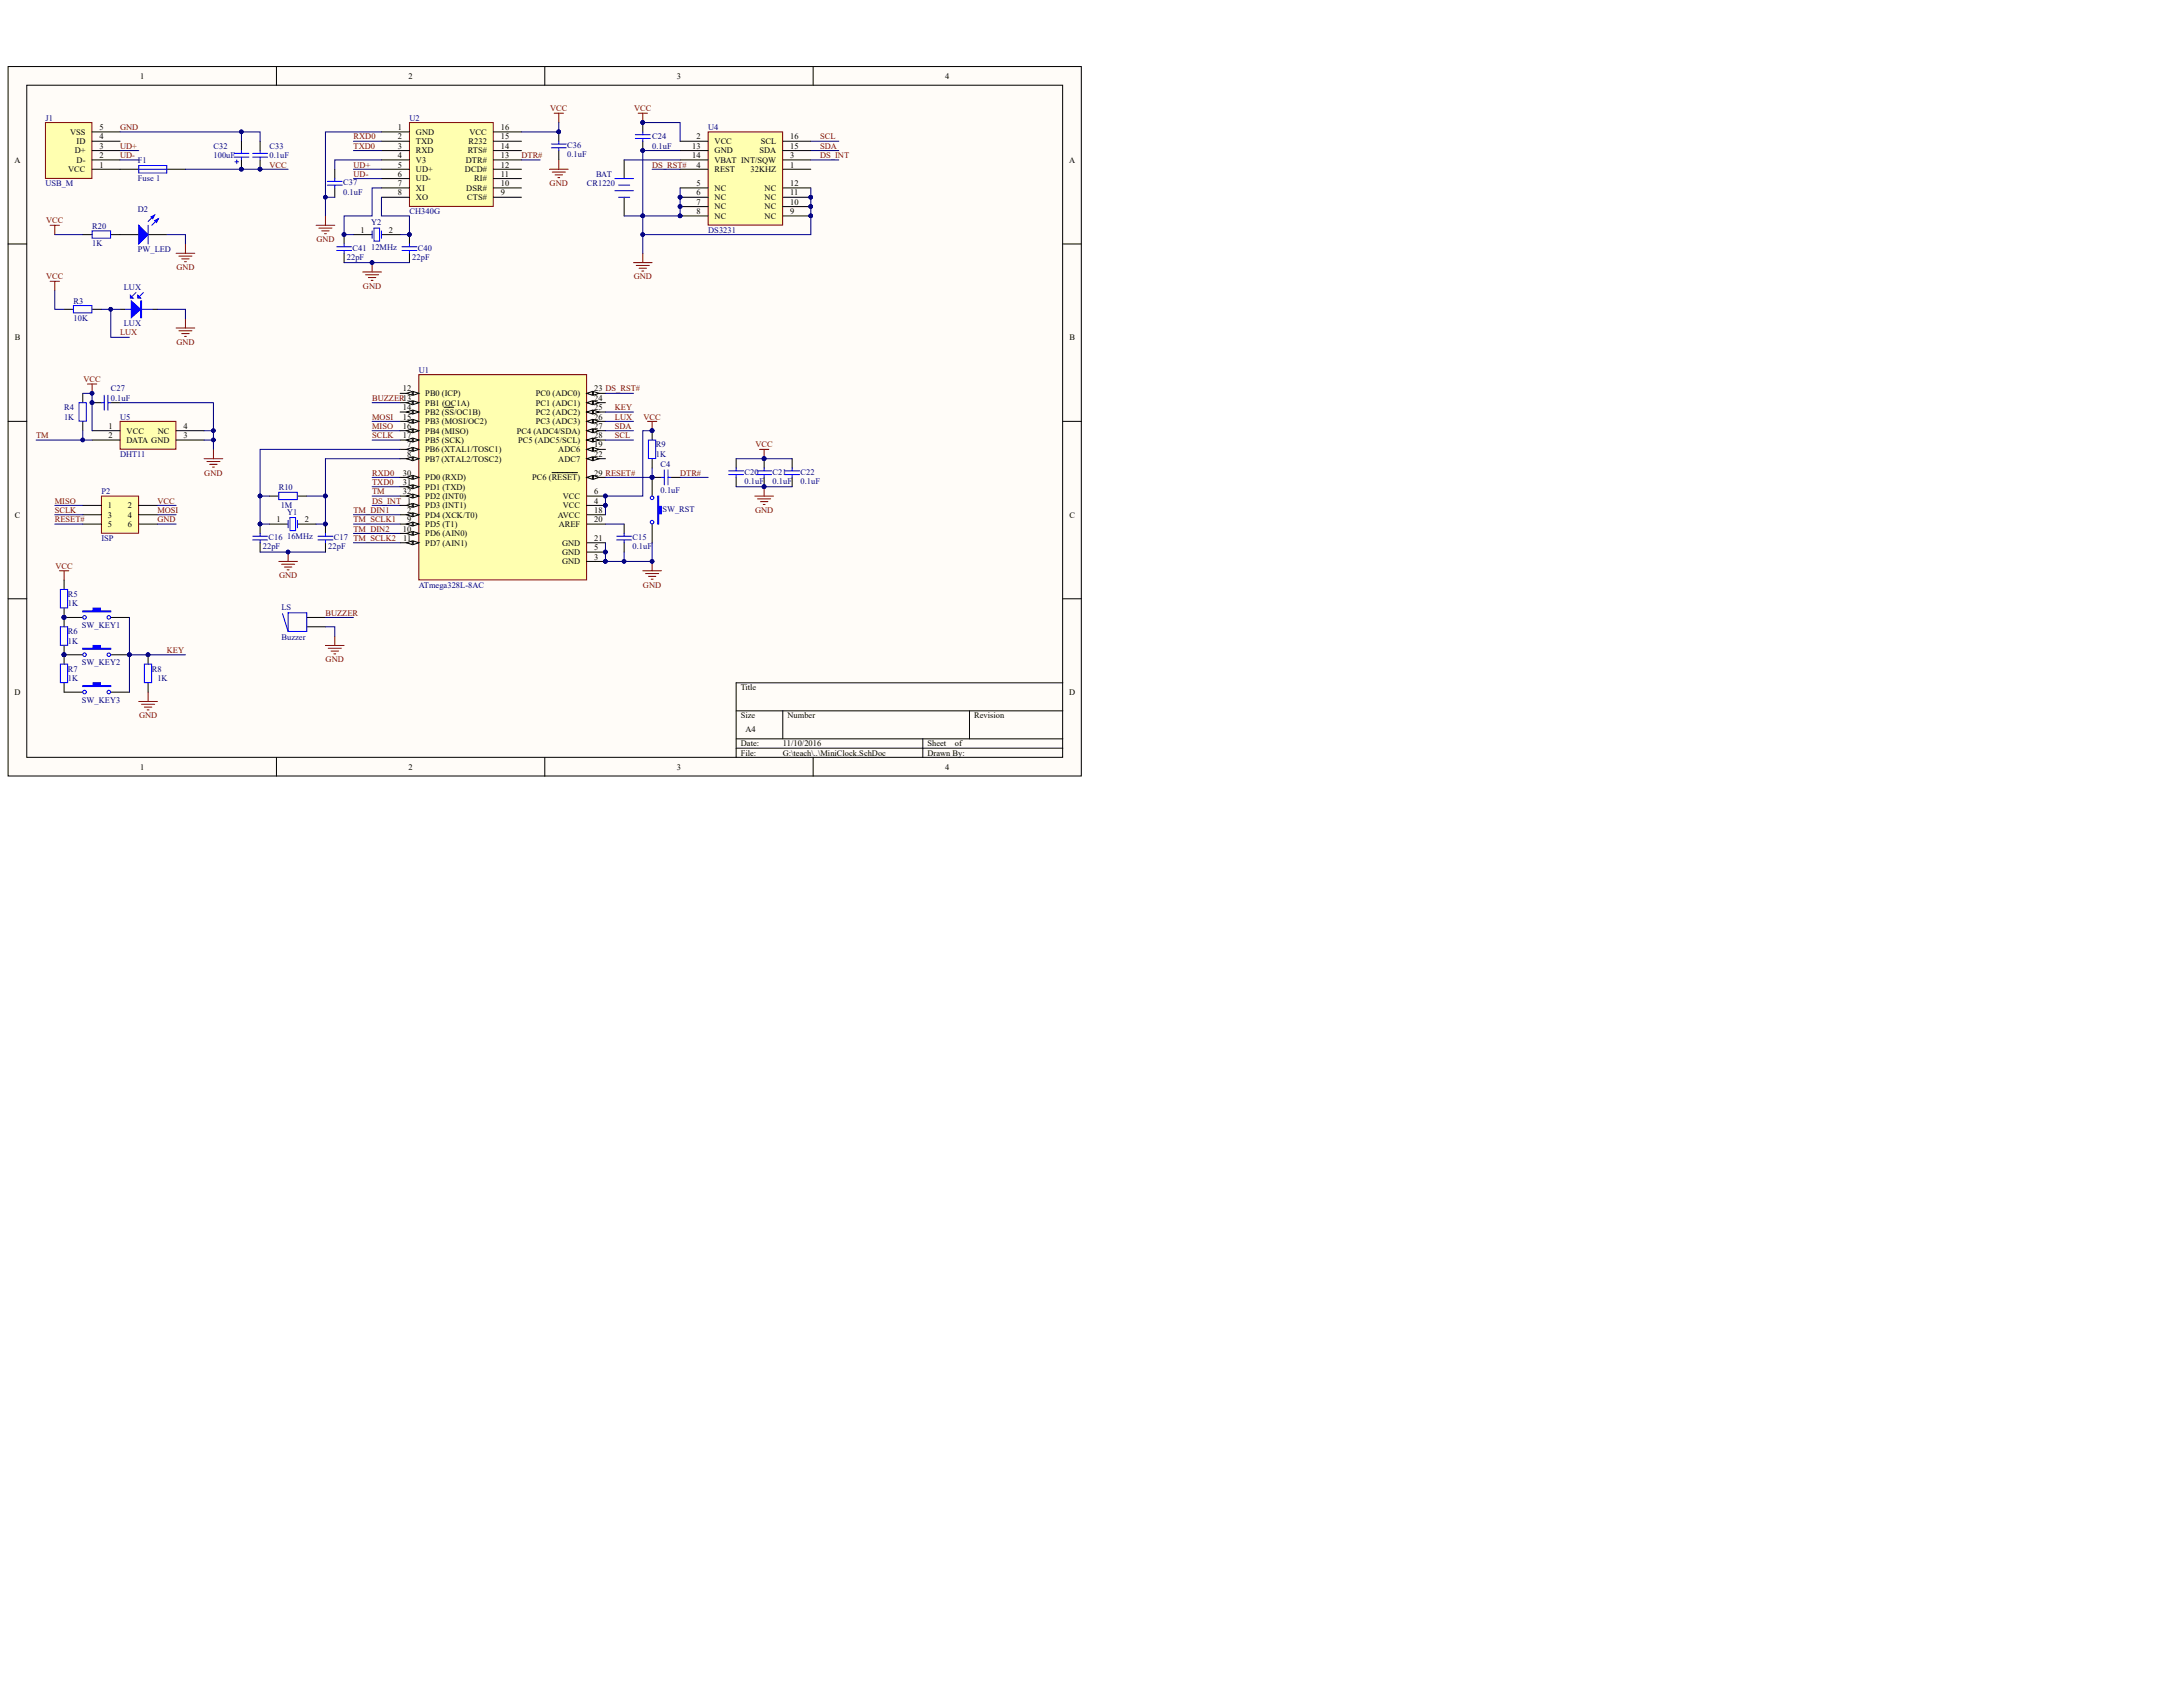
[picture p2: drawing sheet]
<svg xmlns="http://www.w3.org/2000/svg" width="558mm" height="432mm" viewBox="0 0 558 432" stroke-linecap="round" stroke-linejoin="round" font-family="sans-serif">
<defs><g id="words">
<g font-size="2.2">
<text x="35.9" y="20.2">1</text>
<text x="104.5" y="20.2">2</text>
<text x="173.1" y="20.2">3</text>
<text x="241.8" y="20.2">4</text>
<text x="18" y="34.5">VSS</text>
<text x="25.5" y="35.7">4</text>
<text x="25.5" y="33.3">5</text>
<text x="101.8" y="33.3">1</text>
<text x="101.8" y="35.7">2</text>
<text x="106.4" y="34.5">GND</text>
<text x="120.1" y="34.5">VCC</text>
<text x="128.2" y="35.7">15</text>
<text x="128.2" y="33.3">16</text>
<text x="178.2" y="35.7">2</text>
<text x="202.2" y="35.7">16</text>
<text x="3.7" y="41.6">A</text>
<text x="19.1" y="39.3">D+</text>
<text x="19.6" y="41.6">D-</text>
<text x="19.6" y="36.8">ID</text>
<text x="25.5" y="40.4">2</text>
<text x="25.5" y="38.1">3</text>
<text x="101.8" y="38.1">3</text>
<text x="101.8" y="40.4">4</text>
<text x="106.4" y="36.8">TXD</text>
<text x="106.4" y="39.3">RXD</text>
<text x="106.4" y="41.6">V3</text>
<text x="119.2" y="41.6">DTR#</text>
<text x="119.7" y="39.3">RTS#</text>
<text x="119.9" y="36.8">R232</text>
<text x="128.2" y="40.4">13</text>
<text x="128.2" y="38.1">14</text>
<text x="177.1" y="38.1">13</text>
<text x="177.1" y="40.4">14</text>
<text x="182.8" y="36.8">VCC</text>
<text x="182.8" y="39.3">GND</text>
<text x="182.8" y="41.6">VBAT INT/SQW</text>
<text x="194.3" y="39.3">SDA</text>
<text x="194.6" y="36.8">SCL</text>
<text x="202.2" y="38.1">15</text>
<text x="202.2" y="40.4">3</text>
<text x="273.5" y="41.6">A</text>
<text x="17.4" y="44">VCC</text>
<text x="25.5" y="42.8">1</text>
<text x="101.8" y="42.8">5</text>
<text x="101.8" y="45.2">6</text>
<text x="101.8" y="47.6">7</text>
<text x="106.4" y="44">UD+</text>
<text x="106.4" y="46.4">UD-</text>
<text x="118.9" y="44">DCD#</text>
<text x="121.3" y="46.4">RI#</text>
<text x="128.2" y="47.6">10</text>
<text x="128.2" y="45.2">11</text>
<text x="128.2" y="42.8">12</text>
<text x="178.2" y="42.8">4</text>
<text x="178.2" y="47.6">5</text>
<text x="182.8" y="44">REST</text>
<text x="192" y="44">32KHZ</text>
<text x="202.2" y="42.8">1</text>
<text x="202.2" y="47.6">12</text>
<text x="101.8" y="50">8</text>
<text x="106.4" y="48.8">XI</text>
<text x="106.4" y="51.2">XO</text>
<text x="119.3" y="48.8">DSR#</text>
<text x="119.5" y="51.2">CTS#</text>
<text x="128.2" y="50">9</text>
<text x="178.2" y="50">6</text>
<text x="178.2" y="52.4">7</text>
<text x="182.8" y="48.8">NC</text>
<text x="182.8" y="51.2">NC</text>
<text x="182.8" y="53.6">NC</text>
<text x="195.6" y="48.8">NC</text>
<text x="195.6" y="51.2">NC</text>
<text x="195.6" y="53.6">NC</text>
<text x="202.2" y="50">11</text>
<text x="202.2" y="52.4">10</text>
<text x="92.2" y="59.5">1</text>
<text x="99.5" y="59.5">2</text>
<text x="178.2" y="54.8">8</text>
<text x="182.8" y="56">NC</text>
<text x="195.6" y="56">NC</text>
<text x="202.2" y="54.8">9</text>
<text x="3.8" y="87">B</text>
<text x="273.6" y="87">B</text>
<text x="103.1" y="100.1">12</text>
<text x="108.8" y="101.4">PB0 (ICP)</text>
<text x="137.1" y="101.4">PC0 (ADC0)</text>
<text x="152" y="100.1">23 DS_RST#</text>
<text x="103.1" y="104.9">14</text>
<text x="103.1" y="107.3">15</text>
<text x="108.8" y="103.7">PB1 (OC1A)</text>
<text x="108.8" y="106.1">PB2 (SS/OC1B)</text>
<text x="137.1" y="103.7">PC1 (ADC1)</text>
<text x="137.1" y="106.1">PC2 (ADC2)</text>
<text x="152" y="102.6">24</text>
<text x="152" y="104.9">25</text>
<text x="152" y="107.3">26</text>
<text x="27.8" y="109.7">1</text>
<text x="27.8" y="112.1">2</text>
<text x="32.4" y="110.9">VCC</text>
<text x="32.4" y="113.3">DATA GND</text>
<text x="40.4" y="110.9">NC</text>
<text x="47" y="112.1">3</text>
<text x="47" y="109.7">4</text>
<text x="103.1" y="109.7">16</text>
<text x="103.1" y="112.1">17</text>
<text x="108.8" y="108.5">PB3 (MOSI/OC2)</text>
<text x="108.8" y="110.9">PB4 (MISO)</text>
<text x="108.8" y="113.3">PB5 (SCK)</text>
<text x="132.2" y="110.9">PC4 (ADC4/SDA)</text>
<text x="132.6" y="113.3">PC5 (ADC5/SCL)</text>
<text x="137.1" y="108.5">PC3 (ADC3)</text>
<text x="152" y="109.7">27</text>
<text x="152" y="112.1">28</text>
<text x="104.2" y="114.5">7</text>
<text x="104.2" y="116.9">8</text>
<text x="108.8" y="115.7">PB6 (XTAL1/TOSC1)</text>
<text x="108.8" y="118.1">PB7 (XTAL2/TOSC2)</text>
<text x="142.8" y="115.7">ADC6</text>
<text x="142.8" y="118.1">ADC7</text>
<text x="152" y="114.5">19</text>
<text x="152" y="116.9">22</text>
<text x="103.1" y="121.7">30</text>
<text x="103.1" y="124.1">31</text>
<text x="108.8" y="122.8">PD0 (RXD)</text>
<text x="108.8" y="125.2">PD1 (TXD)</text>
<text x="136.2" y="122.8">PC6 (RESET)</text>
<text x="152" y="121.7">29 RESET#</text>
<text x="27.6" y="130">1</text>
<text x="32.7" y="130">2</text>
<text x="103.1" y="126.4">32</text>
<text x="104.2" y="128.8">1</text>
<text x="104.2" y="131.2">2</text>
<text x="108.8" y="127.6">PD2 (INT0)</text>
<text x="108.8" y="130">PD3 (INT1)</text>
<text x="144" y="127.6">VCC</text>
<text x="144" y="130">VCC</text>
<text x="152" y="126.4">6</text>
<text x="152" y="131.2">18</text>
<text x="152" y="128.8">4</text>
<text x="3.8" y="132.4">C</text>
<text x="27.6" y="132.4">3</text>
<text x="27.6" y="134.8">5</text>
<text x="32.7" y="132.4">4</text>
<text x="32.7" y="134.8">6</text>
<text x="70.7" y="133.6">1</text>
<text x="78" y="133.6">2</text>
<text x="103.1" y="136">10</text>
<text x="104.2" y="133.6">9</text>
<text x="108.8" y="132.4">PD4 (XCK/T0)</text>
<text x="108.8" y="134.8">PD5 (T1)</text>
<text x="108.8" y="137.2">PD6 (AIN0)</text>
<text x="142.7" y="132.4">AVCC</text>
<text x="142.9" y="134.8">AREF</text>
<text x="152" y="133.6">20</text>
<text x="273.6" y="132.4">C</text>
<text x="103.1" y="138.4">11</text>
<text x="108.8" y="139.6">PD7 (AIN1)</text>
<text x="143.8" y="142">GND</text>
<text x="143.8" y="139.6">GND</text>
<text x="152" y="140.8">5</text>
<text x="152" y="138.4">21</text>
<text x="152" y="143.2">3</text>
<text x="143.8" y="144.3">GND</text>
<text x="3.7" y="177.8">D</text>
<text x="189.5" y="176.6">Title</text>
<text x="273.5" y="177.8">D</text>
<text x="189.5" y="183.8">Size</text>
<text x="201.4" y="183.8">Number</text>
<text x="249.2" y="183.8">Revision</text>
<text x="189.5" y="190.9">Date:</text>
<text x="190.7" y="187.4">A4</text>
<text x="200.3" y="190.9">11/10/2016</text>
<text x="237.3" y="190.9">Sheet</text>
<text x="244.3" y="190.9">of</text>
<text x="35.9" y="196.9">1</text>
<text x="104.5" y="196.9">2</text>
<text x="173.1" y="196.9">3</text>
<text x="189.5" y="193.3">File:</text>
<text x="200.3" y="193.3">G:\teach\..\MiniClock.SchDoc</text>
<text x="237.3" y="193.3">Drawn By:</text>
<text x="241.8" y="196.9">4</text>
</g>
<g font-size="2.2" fill="#800000">
<text x="140.7" y="28.5">VCC</text>
<text x="162.2" y="28.5">VCC</text>
<text x="30.7" y="33.3">GND</text>
<text x="90.4" y="35.7">RXD0</text>
<text x="209.8" y="35.7">SCL</text>
<text x="30.7" y="38.1">UD+</text>
<text x="30.7" y="40.4">UD-</text>
<text x="90.4" y="38.1">TXD0</text>
<text x="133.4" y="40.4">DTR#</text>
<text x="209.8" y="38.1">SDA</text>
<text x="209.8" y="40.4">DS_INT</text>
<text x="68.9" y="42.8">VCC</text>
<text x="90.4" y="45.2">UD-</text>
<text x="90.4" y="42.8">UD+</text>
<text x="140.6" y="47.6">GND</text>
<text x="166.8" y="42.8">DS_RST#</text>
<text x="11.8" y="57.2">VCC</text>
<text x="80.9" y="61.9">GND</text>
<text x="11.8" y="71.5">VCC</text>
<text x="45.1" y="69.1">GND</text>
<text x="162.1" y="71.5">GND</text>
<text x="92.8" y="73.9">GND</text>
<text x="30.7" y="85.8">LUX</text>
<text x="45.1" y="88.2">GND</text>
<text x="21.3" y="97.8">VCC</text>
<text x="95.2" y="107.3">MOSI</text>
<text x="95.2" y="102.6">BUZZER13</text>
<text x="157.3" y="107.3">LUX</text>
<text x="157.3" y="104.9">KEY</text>
<text x="164.6" y="107.3">VCC</text>
<text x="9.3" y="112.1">TM</text>
<text x="95.2" y="109.7">MISO</text>
<text x="95.2" y="112.1">SCLK</text>
<text x="157.3" y="109.7">SDA</text>
<text x="157.3" y="112.1">SCL</text>
<text x="193.3" y="114.5">VCC</text>
<text x="52.2" y="121.7">GND</text>
<text x="95.2" y="121.7">RXD0</text>
<text x="95.2" y="124.1">TXD0</text>
<text x="174" y="121.7">DTR#</text>
<text x="14" y="128.8">MISO</text>
<text x="14" y="131.2">SCLK</text>
<text x="40.3" y="128.8">VCC</text>
<text x="40.3" y="131.2">MOSI</text>
<text x="90.4" y="131.2">TM_DIN1</text>
<text x="95.2" y="126.4">TM</text>
<text x="95.2" y="128.8">DS_INT</text>
<text x="193.2" y="131.2">GND</text>
<text x="14" y="133.6">RESET#</text>
<text x="40.3" y="133.6">GND</text>
<text x="90.4" y="133.6">TM_SCLK1</text>
<text x="90.4" y="136">TM_DIN2</text>
<text x="14.2" y="145.5">VCC</text>
<text x="71.4" y="147.9">GND</text>
<text x="164.5" y="150.3">GND</text>
<text x="83.3" y="157.5">BUZZER</text>
<text x="42.7" y="167">KEY</text>
<text x="83.3" y="169.4">GND</text>
<text x="35.6" y="183.8">GND</text>
</g>
<g font-size="2.2" fill="#000080">
<text x="11.6" y="30.9">J1</text>
<text x="104.8" y="30.9">U2</text>
<text x="166.8" y="35.7">C24</text>
<text x="181.2" y="33.3">U4</text>
<text x="35.3" y="41.6">F1</text>
<text x="54.6" y="40.4">100uF</text>
<text x="54.6" y="38.1">C32</text>
<text x="68.9" y="40.4">0.1uF</text>
<text x="68.9" y="38.1">C33</text>
<text x="145.1" y="40.2">0.1uF</text>
<text x="145.1" y="37.8">C36</text>
<text x="166.8" y="38.1">0.1uF</text>
<text x="11.6" y="47.6">USB_M</text>
<text x="35.3" y="46.4">Fuse 1</text>
<text x="87.8" y="47.4">C37</text>
<text x="150.1" y="47.6">CR1220</text>
<text x="152.5" y="45.2">BAT</text>
<text x="87.8" y="49.8">0.1uF</text>
<text x="23.6" y="58.6">R20</text>
<text x="35.3" y="54.3">D2</text>
<text x="95" y="57.6">Y2</text>
<text x="104.8" y="54.8">CH340G</text>
<text x="181.2" y="59.5">DS3231</text>
<text x="23.6" y="62.9">1K</text>
<text x="35.3" y="64.6">PW_LED</text>
<text x="90.2" y="64.1">C41</text>
<text x="95" y="63.8">12MHz</text>
<text x="106.9" y="64.1">C40</text>
<text x="88.7" y="66.5">22pF</text>
<text x="105.5" y="66.5">22pF</text>
<text x="18.8" y="77.7">R3</text>
<text x="31.7" y="74.1">LUX</text>
<text x="18.8" y="82">10K</text>
<text x="31.7" y="83.5">LUX</text>
<text x="107.1" y="95.4">U1</text>
<text x="28.3" y="100.1">C27</text>
<text x="16.4" y="107.3">1K</text>
<text x="16.4" y="104.9">R4</text>
<text x="28.3" y="102.6">0.1uF</text>
<text x="30.7" y="107.3">U5</text>
<text x="30.7" y="116.9">DHT11</text>
<text x="167.8" y="116.9">1K</text>
<text x="167.8" y="114.5">R9</text>
<text x="169" y="119.5">C4</text>
<text x="71.3" y="125.5">R10</text>
<text x="190.5" y="123.8">0.1uF</text>
<text x="190.5" y="121.4">C20</text>
<text x="197.6" y="123.8">0.1uF</text>
<text x="197.6" y="121.4">C21</text>
<text x="204.8" y="123.8">0.1uF</text>
<text x="204.8" y="121.4">C22</text>
<text x="25.9" y="126.4">P2</text>
<text x="71.8" y="130">1M</text>
<text x="73.5" y="131.7">Y1</text>
<text x="169" y="126.2">0.1uF</text>
<text x="169.5" y="131">SW_RST</text>
<text x="73.5" y="137.9">16MHz</text>
<text x="25.9" y="138.4">ISP</text>
<text x="67.2" y="140.5">22pF</text>
<text x="68.7" y="138.1">C16</text>
<text x="84" y="140.5">22pF</text>
<text x="85.4" y="138.1">C17 TM_SCLK2</text>
<text x="161.8" y="140.5">0.1uF</text>
<text x="161.8" y="138.1">C15</text>
<text x="17.4" y="155.1">1K</text>
<text x="17.4" y="152.7">R5</text>
<text x="107.1" y="150.3">ATmega328L-8AC</text>
<text x="21" y="160.6">SW_KEY1</text>
<text x="72" y="156">LS</text>
<text x="17.4" y="164.7">1K</text>
<text x="17.4" y="162.3">R6</text>
<text x="72" y="163.7">Buzzer</text>
<text x="17.4" y="171.8">R7</text>
<text x="21" y="170.2">SW_KEY2</text>
<text x="38.9" y="171.8">R8</text>
<text x="17.4" y="174.2">1K</text>
<text x="21" y="179.7">SW_KEY3</text>
<text x="40.3" y="174.2">1K</text>
</g>
</g></defs>
<g fill="#fffcf8" stroke="#000" stroke-width=".26">
<path d="M2.1 17h274.5v181.5h-274.5z"/>
<path d="M6.8 21.8h265v171.9h-265z"/>
</g>
<g fill="none" stroke="#000" stroke-width=".26">
<path d="M70.7 17v4.8M139.4 17v4.8M208 17v4.8M2.1 62.4h4.7M271.9 62.4h4.8M2.1 107.8h4.7M271.9 107.8h4.8M2.1 153.2h4.7M271.9 153.2h4.8M271.9 174.7h-83.6v19.1M70.7 193.8v4.8M139.4 193.8v4.8"/>
<path d="M188.3 181.8h83.6M188.3 189h83.6M188.3 191.4h83.6M200.3 181.8v7.2M208 193.8v4.8M236.1 189v4.8M248 181.8v7.2"/>
</g>
<path d="M11.6 31.4h11.9v14.2h-11.9z" fill="#ffffb0" stroke="#800000" stroke-width=".26"/>
<g fill="none" stroke="#000" stroke-width=".26">
<path d="M23.6 38.5h7.1M23.6 36.1h7.1M23.6 33.7h7.1M61.8 36.1v2.4M66.5 36.1v2.4M23.6 43.3h11.9M23.6 40.9h7.1M42.7 43.3h4.7M61.8 40.9v2.4M66.5 40.9v2.4M166.8 110.2v2.4M166.8 117.3v2.4"/>
<path d="M66.5 134.1v2.4M66.5 138.8v2.4M68.9 126.9h2.4M68.9 134.1h4.8M76.1 126.9h2.4M76.1 134.1h4.8M83.3 134.1v2.4M83.3 138.8v2.4M166.8 134.1v4.7M169.2 122.1h-2.4v4.8M171.6 122.1h2.4"/>
</g>
<g fill="none" stroke="#00f" stroke-width=".26">
<path d="M59.9 39.2h3.8M61.8 38.5v.7M64.6 39.2h3.8M66.5 38.5v.7M35.5 42.3h7.2v2h-7.2zM35.5 43.3h7.2M59.9 40.2h3.8M60.1 41.4h.9M60.6 40.9v1M61.8 40.2v.7M64.6 40.2h3.8M66.5 40.2v.7"/>
<path d="M165.9 112.6h1.8v4.7h-1.8zM64.6 137.2h3.8M64.6 138.1h3.8M66.5 136.5v.7M66.5 138.1v.7M71.3 125.9h4.7v1.9h-4.7zM73.7 133.1v1.9M74.2 132.4h1.4v3.3h-1.4zM76.1 133.1v1.9M81.3 137.2h3.9M81.3 138.1h3.9M83.3 136.5v.7"/>
<path d="M83.3 138.1v.7M169.2 122.1h.7M169.9 120.2v3.8M170.9 120.2v3.8M170.9 122.1h.7"/>
<circle cx="166.8" cy="127.4" r=".45"/>
<circle cx="166.8" cy="133.6" r=".45"/>
</g>
<g fill="#000080" stroke="#000080" stroke-width=".26">
<circle cx="61.7" cy="43.3" r=".45"/>
<circle cx="66.5" cy="43.3" r=".45"/>
<circle cx="66.5" cy="134" r=".45"/>
<circle cx="83.2" cy="134" r=".45"/>
<circle cx="166.8" cy="110.2" r=".45"/>
<circle cx="166.8" cy="122.1" r=".45"/>
<circle cx="166.8" cy="143.6" r=".45"/>
<circle cx="73.7" cy="141.2" r=".45"/>
</g>
<path d="M165.6 107.8h2.4M166.8 107.8v2.4M71.3 143.6h4.8M72 144.3h3.4M72.7 145.1h2M73.5 145.8h.4M73.7 141.2v2.4M164.4 146h4.8M165.2 146.7h3.3M165.9 147.4h1.9M166.6 148.2h.5M166.8 143.6v2.4" fill="none" stroke="#800000" stroke-width=".26"/>
<path d="M168.3 126.9h.2v2.6h.7v1.9h-.7v2.7h-.2z" fill-rule="evenodd" fill="#00f" stroke="#00f" stroke-width=".26"/>
<path d="M107.1 95.8h43v52.5h-43z" fill="#ffffb0" stroke="#800000" stroke-width=".26"/>
<path d="M150.1 122.1h4.8" fill="none" stroke="#000" stroke-width=".26"/>
<g fill="#fffcf8" stroke="#000" stroke-width=".26">
<path d="M150.1 122.1l1.4-.5v1z"/>
<path d="M151.8 121.6l1.4 .5-1.4 .5z"/>
</g>
<path d="M102.4 122.1h4.7M141.2 120.9h6.5" fill="none" stroke="#000" stroke-width=".26"/>
<g fill="#fffcf8" stroke="#000" stroke-width=".26">
<path d="M105.7 121.6l1.4 .5-1.4 .5z"/>
<path d="M104 122.1l1.5-.5v1z"/>
</g>
<path d="M102.4 124.5h4.7" fill="none" stroke="#000" stroke-width=".26"/>
<g fill="#fffcf8" stroke="#000" stroke-width=".26">
<path d="M105.7 124l1.4 .5-1.4 .5z"/>
<path d="M104 124.5l1.5-.5v1z"/>
</g>
<path d="M102.4 126.9h4.7" fill="none" stroke="#000" stroke-width=".26"/>
<g fill="#fffcf8" stroke="#000" stroke-width=".26">
<path d="M105.7 126.4l1.4 .5-1.4 .5z"/>
<path d="M104 126.9l1.5-.5v1z"/>
</g>
<path d="M102.4 129.3h4.7" fill="none" stroke="#000" stroke-width=".26"/>
<g fill="#fffcf8" stroke="#000" stroke-width=".26">
<path d="M105.7 128.8l1.4 .5-1.4 .5z"/>
<path d="M104 129.3l1.5-.5v1z"/>
</g>
<path d="M102.4 131.7h4.7" fill="none" stroke="#000" stroke-width=".26"/>
<g fill="#fffcf8" stroke="#000" stroke-width=".26">
<path d="M105.7 131.2l1.4 .5-1.4 .5z"/>
<path d="M104 131.7l1.5-.5v1z"/>
</g>
<path d="M102.4 115h4.7M150.1 126.9h4.8M150.1 141.2h4.8" fill="none" stroke="#000" stroke-width=".26"/>
<g fill="#000080" stroke="#000080" stroke-width=".26">
<circle cx="154.9" cy="126.9" r=".45"/>
<circle cx="154.9" cy="141.2" r=".45"/>
</g>
<g fill="#fffcf8" stroke="#000" stroke-width=".26">
<path d="M105.7 114.5l1.4 .5-1.4 .4z"/>
<path d="M104 115l1.5-.5v.9z"/>
</g>
<path d="M102.4 117.3h4.7" fill="none" stroke="#000" stroke-width=".26"/>
<g fill="#fffcf8" stroke="#000" stroke-width=".26">
<path d="M105.7 116.9l1.4 .4-1.4 .5z"/>
<path d="M104 117.3l1.5-.4v.9z"/>
</g>
<path d="M102.4 134.1h4.7" fill="none" stroke="#000" stroke-width=".26"/>
<g fill="#fffcf8" stroke="#000" stroke-width=".26">
<path d="M105.7 133.6l1.4 .5-1.4 .4z"/>
<path d="M104 134.1l1.5-.5v.9z"/>
</g>
<path d="M102.4 136.5h4.7" fill="none" stroke="#000" stroke-width=".26"/>
<g fill="#fffcf8" stroke="#000" stroke-width=".26">
<path d="M105.7 136l1.4 .5-1.4 .4z"/>
<path d="M104 136.5l1.5-.5v.9z"/>
</g>
<path d="M102.4 138.8h4.7" fill="none" stroke="#000" stroke-width=".26"/>
<g fill="#fffcf8" stroke="#000" stroke-width=".26">
<path d="M105.7 138.4l1.4 .4-1.4 .5z"/>
<path d="M104 138.8l1.5-.4v.9z"/>
</g>
<path d="M102.4 100.6h4.7" fill="none" stroke="#000" stroke-width=".26"/>
<g fill="#fffcf8" stroke="#000" stroke-width=".26">
<path d="M105.7 100.1l1.4 .5-1.4 .5z"/>
<path d="M104 100.6l1.5-.5v1z"/>
</g>
<path d="M102.4 103h4.7" fill="none" stroke="#000" stroke-width=".26"/>
<g fill="#fffcf8" stroke="#000" stroke-width=".26">
<path d="M105.7 102.5l1.4 .5-1.4 .5z"/>
<path d="M104 103l1.5-.5v1z"/>
</g>
<path d="M102.4 105.4h4.7" fill="none" stroke="#000" stroke-width=".26"/>
<g fill="#fffcf8" stroke="#000" stroke-width=".26">
<path d="M105.7 104.9l1.4 .5-1.4 .5z"/>
<path d="M104 105.4l1.5-.5v1z"/>
</g>
<path d="M102.4 107.8h4.7M113.7 104.2h2.4" fill="none" stroke="#000" stroke-width=".26"/>
<g fill="#fffcf8" stroke="#000" stroke-width=".26">
<path d="M105.7 107.3l1.4 .5-1.4 .5z"/>
<path d="M104 107.8l1.5-.5v1z"/>
</g>
<path d="M102.4 110.2h4.7" fill="none" stroke="#000" stroke-width=".26"/>
<g fill="#fffcf8" stroke="#000" stroke-width=".26">
<path d="M105.7 109.7l1.4 .5-1.4 .5z"/>
<path d="M104 110.2l1.5-.5v1z"/>
</g>
<path d="M102.4 112.6h4.7" fill="none" stroke="#000" stroke-width=".26"/>
<g fill="#fffcf8" stroke="#000" stroke-width=".26">
<path d="M105.7 112.1l1.4 .5-1.4 .4z"/>
<path d="M104 112.6l1.5-.5v.9z"/>
</g>
<path d="M150.1 100.6h4.8M150.1 131.7h4.8M150.1 134.1h4.8M150.1 138.8h4.8" fill="none" stroke="#000" stroke-width=".26"/>
<g fill="#fffcf8" stroke="#000" stroke-width=".26">
<path d="M150.1 100.6l1.4-.5v1z"/>
<path d="M151.8 100.1l1.4 .5-1.4 .5z"/>
</g>
<path d="M150.1 103h4.8" fill="none" stroke="#000" stroke-width=".26"/>
<g fill="#fffcf8" stroke="#000" stroke-width=".26">
<path d="M150.1 103l1.4-.5v1z"/>
<path d="M151.8 102.5l1.4 .5-1.4 .5z"/>
</g>
<path d="M150.1 105.4h4.8" fill="none" stroke="#000" stroke-width=".26"/>
<g fill="#fffcf8" stroke="#000" stroke-width=".26">
<path d="M150.1 105.4l1.4-.5v1z"/>
<path d="M151.8 104.9l1.4 .5-1.4 .5z"/>
</g>
<path d="M150.1 107.8h4.8" fill="none" stroke="#000" stroke-width=".26"/>
<g fill="#fffcf8" stroke="#000" stroke-width=".26">
<path d="M150.1 107.8l1.4-.5v1z"/>
<path d="M151.8 107.3l1.4 .5-1.4 .5z"/>
</g>
<path d="M150.1 110.2h4.8" fill="none" stroke="#000" stroke-width=".26"/>
<g fill="#fffcf8" stroke="#000" stroke-width=".26">
<path d="M150.1 110.2l1.4-.5v1z"/>
<path d="M151.8 109.7l1.4 .5-1.4 .5z"/>
</g>
<path d="M150.1 112.6h4.8" fill="none" stroke="#000" stroke-width=".26"/>
<g fill="#fffcf8" stroke="#000" stroke-width=".26">
<path d="M150.1 112.6l1.4-.5v.9z"/>
<path d="M151.8 112.1l1.4 .5-1.4 .4z"/>
</g>
<path d="M150.1 115h4.8M150.1 129.3h4.8M150.1 143.6h4.8" fill="none" stroke="#000" stroke-width=".26"/>
<g fill="#000080" stroke="#000080" stroke-width=".26">
<circle cx="154.9" cy="143.6" r=".45"/>
<circle cx="154.9" cy="129.3" r=".45"/>
</g>
<g fill="#fffcf8" stroke="#000" stroke-width=".26">
<path d="M150.1 115l1.4-.5v.9z"/>
<path d="M151.8 114.5l1.4 .5-1.4 .4z"/>
</g>
<path d="M150.1 117.3h4.8" fill="none" stroke="#000" stroke-width=".26"/>
<g fill="#fffcf8" stroke="#000" stroke-width=".26">
<path d="M150.1 117.3l1.4-.4v.9z"/>
<path d="M151.8 116.9l1.4 .4-1.4 .5z"/>
</g>
<g fill="#000080" stroke="#000080" stroke-width=".26">
<circle cx="154.9" cy="126.9" r=".45"/>
<circle cx="154.9" cy="141.2" r=".45"/>
<circle cx="154.9" cy="143.6" r=".45"/>
<circle cx="154.9" cy="129.3" r=".45"/>
</g>
<path d="M21.2 60h2.4M28.3 60h7.2M37.9 60h4.8" fill="none" stroke="#000" stroke-width=".26"/>
<path d="M23.6 59.1h4.7v1.8h-4.7zM37.9 57.6v4.8M39.6 55l-1.7 1.7M40.5 56l-1.7 1.6" fill="none" stroke="#00f" stroke-width=".26"/>
<path d="M12.8 57.6h2.4M14 57.6v2.4M45 64.8h4.8M45.8 65.5h3.3M46.5 66.2h1.9M47.2 66.9h.5M47.4 62.4v2.4" fill="none" stroke="#800000" stroke-width=".26"/>
<g fill="#00f" stroke="#00f" stroke-width=".26">
<path d="M35.5 57.6l2.4 2.4-2.4 2.4z"/>
<path d="M39.6 56.4l.9-.4-.5 .9z"/>
<path d="M38.6 55.5l1-.5-.5 1z"/>
</g>
<path d="M30.7 107.8h14.3v7.1h-14.3z" fill="#ffffb0" stroke="#800000" stroke-width=".26"/>
<path d="M16.4 79.1h2.4M23.6 79.1h2.3M21.2 100.6v2.4M21.2 107.8v2.4M23.6 110.2h7.1M23.6 112.6h7.1M23.6 103h2.3M28.3 103h2.4M45 110.2h7.2M45 112.6h7.2" fill="none" stroke="#000" stroke-width=".26"/>
<g fill="none" stroke="#800000" stroke-width=".26">
<path d="M12.8 72h2.4M14 72v2.3M22.4 98.2h2.4M23.6 98.2v2.4M45 83.9h4.8M45.8 84.6h3.3M46.5 85.3h1.9M47.2 86.1h.5M47.4 81.5v2.4M52.2 117.3h4.8M52.9 118.1h3.4M53.6 118.8h2"/>
<path d="M54.4 119.5h.4M54.6 115v2.3"/>
</g>
<g fill="#000080" stroke="#000080" stroke-width=".26">
<circle cx="23.5" cy="100.6" r=".45"/>
<circle cx="23.5" cy="103" r=".45"/>
</g>
<path d="M18.8 78.2h4.7v1.8h-4.7zM20.2 103h1.9v4.7h-1.9zM25.9 103h.8M26.7 101.1v3.8M27.6 101.1v3.8M27.6 103h.7" fill="none" stroke="#00f" stroke-width=".26"/>
<path d="M104.7 31.4h21.5v21.4h-21.5z" fill="#ffffb0" stroke="#800000" stroke-width=".26"/>
<g fill="none" stroke="#000" stroke-width=".26">
<path d="M97.6 33.7h7.1M97.6 36.1h7.1M97.6 38.5h7.1M126.2 33.7h7.2M126.2 36.1h7.2M126.2 38.5h7.2M142.9 33.7v2.4M142.9 38.5v2.4M85.6 43.3v2.4M85.6 48.1v2.4M97.6 40.9h7.1M97.6 43.3h7.1"/>
<path d="M97.6 45.7h7.1M97.6 48.1h7.1M97.6 50.5h7.1M126.2 40.9h7.2M126.2 43.3h7.2M126.2 45.7h7.2M126.2 48.1h7.2M126.2 50.5h7.2M30.7 79.1h1.2M39.1 79.1h1.2M88 60v2.4M88 64.8v2.4"/>
<path d="M90.4 60h4.8M97.6 60h4.8M104.7 60v2.4M104.7 64.8v2.4"/>
</g>
<g fill="none" stroke="#800000" stroke-width=".26">
<path d="M141.8 29h2.3M142.9 29v2.4M80.9 57.6h4.7M81.6 58.3h3.3M82.3 59.1h1.9M83 59.8h.5M83.3 55.2v2.4M140.6 43.3h4.7M141.3 44h3.3M142 44.7h1.9M142.7 45.4h.5M142.9 40.9v2.4"/>
<path d="M92.8 69.6h4.8M93.5 70.3h3.4M94.2 71h1.9M95 71.7h.4M95.2 67.2v2.4"/>
</g>
<g fill="#000080" stroke="#000080" stroke-width=".26">
<circle cx="142.9" cy="33.7" r=".45"/>
<circle cx="88" cy="60" r=".45"/>
<circle cx="104.7" cy="60" r=".45"/>
<circle cx="95.2" cy="67.2" r=".45"/>
</g>
<g fill="none" stroke="#00f" stroke-width=".26">
<path d="M141 36.8h3.9M141 37.8h3.9M142.9 36.1v.7M142.9 37.8v.7M83.7 46.4h3.9M83.7 47.4h3.9M85.6 45.7v.7M85.6 47.4v.7M95.2 59.1v1.9M95.7 58.3h1.4v3.4h-1.4zM97.6 59.1v1.9M31.9 79.1h7.2"/>
<path d="M34.8 74.8l-1 1M36.7 74.8l-1 1M86.1 63.1h3.8M86.1 64.1h3.8M88 62.4v.7M88 64.1v.7M102.8 63.1h3.9M102.8 64.1h3.9M104.7 62.4v.7M104.7 64.1v.7"/>
</g>
<g fill="#00f" stroke="#00f" stroke-width=".26">
<path d="M33.6 77l2.4 2.1-2.4 2.2z"/>
<path d="M33.3 75.5l.8 .8h-.8z"/>
<path d="M35.3 75.5l.7 .8h-.7z"/>
<path d="M36 77h.2v4.3h-.2z" fill-rule="evenodd"/>
</g>
<path d="M181.2 33.7h19v23.9h-19z" fill="#ffffb0" stroke="#800000" stroke-width=".26"/>
<g fill="none" stroke="#000" stroke-width=".26">
<path d="M164.4 31.4v2.3M164.4 36.1v2.4M174 36.1h7.2M174 38.5h7.2M200.3 36.1h7.1M200.3 38.5h7.1M159.7 40.9v4.8M159.7 50.5v4.7M174 40.9h7.2M174 43.3h7.2M174 48.1h7.2M174 50.5h7.2"/>
<path d="M174 52.9h7.2M174 55.2h7.2M200.3 40.9h7.1M200.3 43.3h7.1M200.3 48.1h7.1M200.3 50.5h7.1M200.3 52.9h7.1M200.3 55.2h7.1"/>
</g>
<g fill="#000080" stroke="#000080" stroke-width=".26">
<circle cx="174" cy="50.4" r=".45"/>
<circle cx="174" cy="52.8" r=".45"/>
<circle cx="174" cy="55.2" r=".45"/>
<circle cx="207.4" cy="50.4" r=".45"/>
<circle cx="207.4" cy="52.8" r=".45"/>
<circle cx="207.4" cy="55.2" r=".45"/>
<circle cx="164.4" cy="31.3" r=".45"/>
<circle cx="164.4" cy="38.5" r=".45"/>
</g>
<path d="M163.2 29h2.4M164.4 29v2.4M162.1 67.2h4.7M162.8 67.9h3.3M163.5 68.6h1.9M164.2 69.3h.5M164.4 64.8v2.4" fill="none" stroke="#800000" stroke-width=".26"/>
<path d="M162.5 34.5h3.8M162.5 35.4h3.8M164.4 33.7v.8M164.4 35.4v.7M157.3 48.8h4.8M157.3 45.7h4.8M158.2 47.4h2.9M158.2 50.5h2.9" fill="none" stroke="#00f" stroke-width=".26"/>
<path d="M25.9 126.9h9.6v9.5h-9.6z" fill="#ffffb0" stroke="#800000" stroke-width=".26"/>
<g fill="none" stroke="#000" stroke-width=".26">
<path d="M188.3 117.3v2.4M195.5 117.3v2.4M202.6 117.3v2.4M21.2 129.3h4.7M21.2 131.7h4.7M21.2 134.1h4.7M35.5 129.3h4.8M35.5 131.7h4.8M35.5 134.1h4.8M159.7 134.1v2.4M159.7 138.8v2.4M188.3 122.1v2.4"/>
<path d="M195.5 122.1v2.4M202.6 122.1v2.4M16.4 157.9h4.8M16.4 148.4v2.4M16.4 155.6v4.7M28.3 157.9h4.8M78.5 157.9h4.8M16.4 165.1v4.8M16.4 174.7v2.4h4.8M16.4 167.5h4.8M28.3 167.5h4.8M28.3 177.1h4.8"/>
<path d="M37.9 167.5v2.4M37.9 174.7v2.4M78.5 160.3h4.8"/>
</g>
<g fill="none" stroke="#800000" stroke-width=".26">
<path d="M194.3 115h2.4M195.5 115v2.3M193.1 126.9h4.8M193.8 127.6h3.4M194.5 128.3h1.9M195.2 129h.5M195.5 124.5v2.4M15.2 146h2.4M16.4 146v2.4M35.5 179.4h4.8M37.9 177.1v2.3M83.3 165.1h4.7"/>
<path d="M84 165.8h3.3M84.7 166.5h1.9M85.4 167.3h.5M85.6 162.7v2.4M36.2 180.2h3.4M36.9 180.9h1.9M37.6 181.6h.5"/>
</g>
<g fill="#000080" stroke="#000080" stroke-width=".26">
<circle cx="195.5" cy="117.3" r=".45"/>
<circle cx="195.5" cy="124.5" r=".45"/>
<circle cx="16.4" cy="157.9" r=".45"/>
<circle cx="16.4" cy="167.5" r=".45"/>
<circle cx="33.1" cy="167.5" r=".45"/>
<circle cx="37.9" cy="167.5" r=".45"/>
<circle cx="61.7" cy="33.7" r=".45"/>
<circle cx="66.5" cy="43.3" r=".45"/>
<circle cx="61.7" cy="43.3" r=".45"/>
<circle cx="66.5" cy="126.9" r=".45"/>
<circle cx="66.5" cy="134" r=".45"/>
<circle cx="73.7" cy="141.2" r=".45"/>
<circle cx="83.2" cy="126.9" r=".45"/>
<circle cx="83.2" cy="134" r=".45"/>
<circle cx="166.8" cy="122.1" r=".45"/>
<circle cx="54.6" cy="112.5" r=".45"/>
<circle cx="23.5" cy="100.6" r=".45"/>
<circle cx="23.5" cy="103" r=".45"/>
<circle cx="21.1" cy="112.5" r=".45"/>
<circle cx="54.6" cy="110.2" r=".45"/>
<circle cx="83.2" cy="50.4" r=".45"/>
<circle cx="95.2" cy="67.2" r=".45"/>
<circle cx="104.7" cy="60" r=".45"/>
<circle cx="88" cy="60" r=".45"/>
<circle cx="142.9" cy="33.7" r=".45"/>
<circle cx="207.4" cy="50.4" r=".45"/>
<circle cx="207.4" cy="52.8" r=".45"/>
<circle cx="207.4" cy="55.2" r=".45"/>
<circle cx="164.4" cy="60" r=".45"/>
<circle cx="164.4" cy="38.5" r=".45"/>
<circle cx="164.4" cy="55.2" r=".45"/>
<circle cx="164.4" cy="31.3" r=".45"/>
<circle cx="174" cy="50.4" r=".45"/>
<circle cx="174" cy="52.8" r=".45"/>
<circle cx="174" cy="55.2" r=".45"/>
<circle cx="28.3" cy="79.1" r=".45"/>
<circle cx="166.8" cy="110.2" r=".45"/>
<circle cx="154.9" cy="126.9" r=".45"/>
<circle cx="154.9" cy="129.3" r=".45"/>
<circle cx="154.9" cy="141.2" r=".45"/>
<circle cx="154.9" cy="143.6" r=".45"/>
<circle cx="159.6" cy="143.6" r=".45"/>
<circle cx="166.8" cy="143.6" r=".45"/>
</g>
<g fill="none" stroke="#00f" stroke-width=".26">
<path d="M188.3 119.7v.7M195.5 119.7v.7M202.6 119.7v.7M157.8 137.2h3.8M157.8 138.1h3.8M159.7 136.5v.7M159.7 138.1v.7M186.4 120.4h3.8M186.4 121.4h3.8M188.3 121.4v.7M193.6 120.4h3.8M193.6 121.4h3.8"/>
<path d="M195.5 121.4v.7M200.7 120.4h3.9M200.7 121.4h3.9M202.6 121.4v.7M15.4 150.8h1.9v4.7h-1.9zM72.3 157l1.4 4.5M73.7 156.8h4.8v4.7h-4.8zM15.4 169.9h1.9v4.7h-1.9zM15.4 160.3h1.9v4.8h-1.9zM36.9 169.9h1.9v4.7h-1.9z"/>
<circle cx="21.6" cy="157.9" r=".45"/>
<circle cx="27.8" cy="157.9" r=".45"/>
<circle cx="21.6" cy="177" r=".45"/>
<circle cx="21.6" cy="167.5" r=".45"/>
<circle cx="27.8" cy="177" r=".45"/>
<circle cx="27.8" cy="167.5" r=".45"/>
</g>
<g fill="#00f" stroke="#00f" stroke-width=".26">
<path d="M21.2 156.3h2.6v-.7h1.9v.7h2.6v.2h-7.1z" fill-rule="evenodd"/>
<path d="M21.2 165.8h2.6v-.7h1.9v.7h2.6v.3h-7.1z" fill-rule="evenodd"/>
<path d="M21.2 175.4h2.6v-.7h1.9v.7h2.6v.2h-7.1z" fill-rule="evenodd"/>
</g>
<g fill="none" stroke="#000080" stroke-width=".26">
<path d="M30.7 33.7h31.1v2.4M30.7 38.5h4.8M61.8 33.7h4.7v2.4M90.4 38.5h7.2M90.4 36.1h7.2M97.6 33.7h-14.3v21.5M142.9 31.4v2.3h-9.5M164.4 31.4h9.6v4.7M174 38.5h-9.6v16.7h-4.7M207.4 38.5h7.2M207.4 36.1h7.2M30.7 40.9h4.8"/>
<path d="M47.4 43.3h26.3M83.3 50.5h2.3M90.4 43.3h7.2M90.4 45.7h7.2M97.6 40.9h-12v2.4M97.6 50.5v4.7h7.1v4.8h-2.3M97.6 48.1h-2.4v7.1h-7.2v4.8h2.4M133.4 40.9h4.8M159.7 40.9h14.3M166.8 43.3h7.2M174 48.1v7.1h-9.6v9.6M207.4 48.1v11.9h-43"/>
<path d="M207.4 40.9h7.2M14 74.3v4.8h2.4M14 60h7.2M25.9 79.1h4.8M28.3 79.1v7.2h4.8M40.3 79.1h7.1v2.4M42.7 60h4.7v2.4M88 67.2h16.7M9.2 112.6h12M21.2 100.6h2.4v9.6M21.2 110.2v2.4h2.4M30.7 103h23.9v7.2"/>
<path d="M52.2 112.6h2.4v2.4M52.2 110.2h2.4v2.4M95.2 112.6h7.2M95.2 110.2h7.2M95.2 107.8h7.2M95.2 103h7.2M102.4 115h-35.9v11.9M102.4 117.3h-19.1v9.6M154.9 112.6h7.2M154.9 110.2h7.2M154.9 107.8h7.2M154.9 100.6h7.2"/>
<path d="M154.9 105.4h7.2M166.8 110.2h-2.4v16.7h-9.5v4.8M166.8 119.7v2.4h-11.9M188.3 117.3h14.3M14 129.3h7.2M14 131.7h7.2M14 134.1h7.2M40.3 129.3h4.7M40.3 131.7h4.7M40.3 134.1h4.7M66.5 126.9v7.2h2.4M66.5 126.9h2.4"/>
<path d="M78.5 126.9h4.8M83.3 126.9v7.2h-2.4M90.4 131.7h12M90.4 134.1h12M90.4 136.5h12M90.4 138.8h12M95.2 126.9h7.2M95.2 122.1h7.2M95.2 124.5h7.2M95.2 129.3h7.2M154.9 138.8v4.8h11.9v-4.8M154.9 134.1h4.8"/>
<path d="M174 122.1h7.2M188.3 124.5h14.3M33.1 157.9v19.2M66.5 141.2h16.8M83.3 157.9h7.1M159.7 141.2v2.4M33.1 167.5h14.3M83.3 160.3h2.3v2.4"/>
</g>
<use href="#words"/>
</svg>
